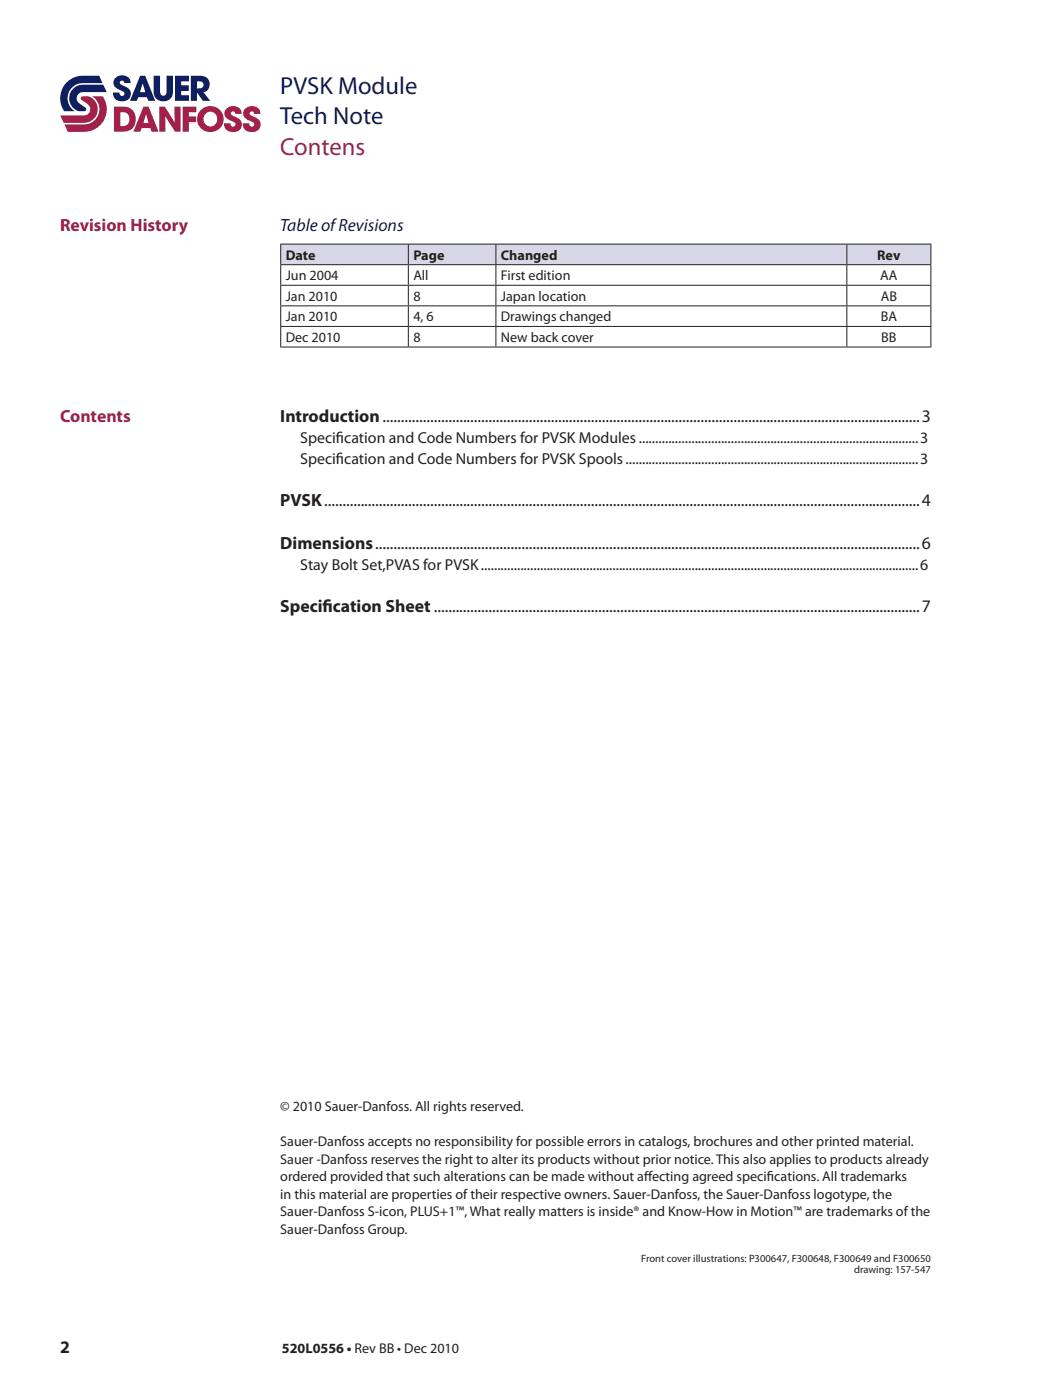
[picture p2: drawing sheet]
<svg xmlns="http://www.w3.org/2000/svg" width="210mm" height="280mm" viewBox="0 0 210 280" stroke-linecap="round" stroke-linejoin="round" font-family="sans-serif">
<defs><g id="words">
<g font-size="4.9" fill="#0e1e63">
<text x="56" y="18.7">PVSK Module</text>
<text x="56" y="24.7">Tech Note</text>
</g>
<text font-size="4.9" fill="#a42049" x="56" y="31">Contens</text>
<g font-size="3.5" fill="#a42049">
<text x="12" y="46.2">Revision History</text>
<text x="12" y="84.3">Contents</text>
</g>
<text font-size="3.5" fill="#0e1e63" x="56" y="46.2">Table of Revisions</text>
<g font-size="3.5" fill="#231f20">
<text x="56" y="84.3">Introduction...................................................................................................................................................3</text>
<text x="56" y="101.3">PVSK...................................................................................................................................................................4</text>
<text x="56" y="109.7">Dimensions.....................................................................................................................................................6</text>
<text x="56" y="122.4">Specif</text>
<text x="64.4" y="122.4">ication Sheet .....................................................................................................................................7</text>
<text x="12" y="270.6">2</text>
</g>
<g font-size="3.2" fill="#231f20">
<text x="60" y="88.6">Specif</text>
<text x="67.1" y="88.6">ication and Code Numbers for PVSK Modules.....................................................................................3</text>
<text x="60" y="92.8">Specif</text>
<text x="67.1" y="92.8">ication and Code Numbers for PVSK Spools.........................................................................................3</text>
<text x="60" y="114">Stay Bolt Set,PVAS for PVSK.....................................................................................................................................6</text>
</g>
<g font-size="2.8" fill="#231f20">
<text x="57.1" y="51.9">Date</text>
<text x="82.6" y="51.9">Page</text>
<text x="100.1" y="51.9">Changed</text>
<text x="175.3" y="51.9">Rev</text>
<text x="57.1" y="56.1">Jun 2004</text>
<text x="82.6" y="56.1">All</text>
<text x="100.1" y="56.1">First edition</text>
<text x="175.9" y="56.1">AA</text>
<text x="57.1" y="60.2">Jan 2010</text>
<text x="57.1" y="64.3">Jan 2010</text>
<text x="82.6" y="60.2">8</text>
<text x="82.6" y="64.3">4, 6</text>
<text x="100.1" y="60.2">Japan location</text>
<text x="100.1" y="64.3">Drawings changed</text>
<text x="176" y="60.2">AB</text>
<text x="176" y="64.3">BA</text>
<text x="57.1" y="68.4">Dec 2010</text>
<text x="82.6" y="68.4">8</text>
<text x="100.1" y="68.4">New back cover</text>
<text x="176.1" y="68.4">BB</text>
<text x="56" y="222.1">© 2010 Sauer-Danfoss. All rights reserved.</text>
<text x="56" y="229.2">Sauer-Danfoss accepts no responsibility for possible errors in catalogs, brochures and other printed material.</text>
<text x="56" y="232.7">Sauer -Danfoss reserves the right to alter its products without prior notice. This also applies to products already</text>
<text x="56" y="236.2">ordered provided that such alterations can be made without af</text>
<text x="56" y="239.8">in this material are properties of their respective owners. Sauer-Danfoss, the Sauer-Danfoss logotype, the</text>
<text x="128.7" y="236.2">fecting agreed specif</text>
<text x="153.2" y="236.2">ications. All trademarks</text>
<text x="56" y="243.3">Sauer-Danfoss S-icon, PLUS+1™, What really matters is inside® and Know-How in Motion™ are trademarks of the</text>
<text x="56" y="246.8">Sauer-Danfoss Group.</text>
<text x="56.3" y="270.6">520L0556 • Rev BB • Dec 2010</text>
</g>
<g font-size="2.1" fill="#231f20">
<text x="128.1" y="252.5">Front cover illustrations: P300647, F300648, F300649 and F300650</text>
<text x="170.7" y="254.6">drawing: 157-547</text>
</g>
</g></defs>
<g fill="#0e1e63">
<path d="M14.8 17.6a2.81 2.81 0 0 1 1.9-.7h3.9l.7 1.5h-4.7a1.29 1.29 0 0 0-1.3 1.1 1.29 1.29 0 0 0 .9 1.4l.4 .3a.78 .78 0 0 1 .6 .7l-.1 .3h-.3a2.56 2.56 0 0 1-3-2.6l.3-1.1z"/>
<path d="M13.5 16.3a4.5 4.5 0 0 1 2.9-1.2h3.4l.7 1.5h-3.9a3 3 0 0 0-3 2.2 3 3 0 0 0 1.4 3.4h-2.2a4.5 4.5 0 0 1 .7-5.9z"/>
<path d="M22.9 15.7a1.77 1.77 0 0 1 1.9-.6 1.77 1.77 0 0 1 1.3 1.5h-1.3l-.1-.4-.3-.1a.4 .4 0 0 0-.4 .3 .4 .4 0 0 0 .1 .5l.3 .1a2.48 2.48 0 0 1 1.7 1.4 1.53 1.53 0 0 1-1.7 1.9 1.6 1.6 0 0 1-1.8-1.8h1.3v.4a.48 .48 0 0 0 .7 .2 .48 .48 0 0 0 .1-.8l-1.1-.4a1.38 1.38 0 0 1-.7-2.2z"/>
<path d="M30.7 15.2h1.3v3a.7 .7 0 0 0 .6 .9 .7 .7 0 0 0 .7-.9v-3h1.3v3a1.94 1.94 0 0 1-2 2.1 1.94 1.94 0 0 1-1.9-2.1z"/>
<path d="M35 15.2h2.8v1.1h-1.6v.8h1.5v1.1h-1.5v.8h1.6v1.2h-2.8z"/>
<path d="M28 15.2l-2 5h1.4l.2-.8h1.8l.2 .8h1.4l-2-5zM28.5 16.7l.5 1.7h-1z"/>
<path d="M38.1 15.2v5h1.3v-1.7l1.1 1.7h1.5l-1.4-1.7a1.72 1.72 0 0 0 1.2-2.2 1.72 1.72 0 0 0-2.1-1.1zM39.4 16.3a.97 .97 0 0 1 1.3 .7l-.1 .2a.98 .98 0 0 1-1.2 .5z"/>
</g>
<g fill="#a42049">
<path d="M31.8 21.3h1.1l2 3.2-.1-3.2h1.3v5h-1.1l-2-3 .1 3h-1.3z"/>
<path d="M36.5 21.3h2.7v1.1h-1.5v.9h1.5v1.1h-1.5v1.9h-1.2z"/>
<path d="M45.1 21.9a1.77 1.77 0 0 1 1.9-.7 1.77 1.77 0 0 1 1.3 1.6h-1.3l-.1-.4-.3-.1a.4 .4 0 0 0-.5 .2 .4 .4 0 0 0 .2 .5l.3 .2a2.48 2.48 0 0 1 1.7 1.3 1.53 1.53 0 0 1-1.7 1.9 1.6 1.6 0 0 1-1.8-1.7h1.2l.1 .3a.48 .48 0 0 0 .7 .3 .48 .48 0 0 0 .1-.8l-1.1-.5a1.38 1.38 0 0 1-.7-2.1z"/>
<path d="M48.9 21.9a1.77 1.77 0 0 1 1.9-.7 1.77 1.77 0 0 1 1.2 1.6h-1.2l-.2-.4-.3-.1a.4 .4 0 0 0-.4 .2 .4 .4 0 0 0 .1 .5l.4 .2a2.45 2.45 0 0 1 1.7 1.3 1.52 1.52 0 0 1-1.8 1.9 1.6 1.6 0 0 1-1.8-1.7h1.3l.1 .3a.48 .48 0 0 0 .7 .3 .48 .48 0 0 0 0-.8l-1-.5a1.38 1.38 0 0 1-.7-2.1z"/>
<path d="M12 23.1h4.7a1.29 1.29 0 0 0 1.3-1.1 1.29 1.29 0 0 0-.9-1.4l-.3-.3a.79 .79 0 0 1-.7-.7l.2-.3h.3a2.55 2.55 0 0 1 2.9 2.6 2.72 2.72 0 0 1-2.8 2.7h-4z"/>
<path d="M18.4 19.3h2.1a4.5 4.5 0 0 1-3.6 7.1h-3.4l-.6-1.5h3.9a3 3 0 0 0 2.9-2.2 3 3 0 0 0-1.3-3.4z"/>
<path d="M22.8 21.3v5a4.6 4.6 0 0 0 3.6-.5 2.57 2.57 0 0 0 .6-2.9 2.57 2.57 0 0 0-2.6-1.6zM24.1 22.4a1.43 1.43 0 0 1 1.7 1.4 1.43 1.43 0 0 1-1.7 1.4z"/>
<path d="M28.7 21.3l-2.1 5h1.4l.3-.7h1.7l.3 .7h1.4l-2-5zM29.2 22.9l.5 1.7h-1.1z"/>
<path d="M39.4 23.9a2.65 2.65 0 0 0 5.3 0 2.65 2.65 0 0 0-5.3 0zM41.2 22.7a1.44 1.44 0 0 1 2 .2 1.44 1.44 0 0 1-.3 2.1 1.44 1.44 0 0 1-2.1-.5 1.6 1.6 0 0 1 .4-1.8z"/>
</g>
<path d="M56.1 48.8h25.5v4.1h-25.5zM81.6 48.8h17.5v4.1h-17.5zM99.1 48.8h70.1v4.1h-70.1zM169.2 48.8h16.8v4.1h-16.8z" fill="#d7d7e7"/>
<g fill="none" stroke="#231f20" stroke-width=".2">
<path d="M56 48.8h130.1M56 52.9h130.1M56 57.1h130.1M56.1 48.9v4M56.1 53v4M56.1 57.1v4M81.6 48.9v4M81.6 53v4M81.6 57.1v4M99.1 48.9v4M99.1 53v4M99.1 57.1v4"/>
<path d="M169.2 48.9v4M169.2 53v4M169.2 57.1v4M186 48.9v4M186 53v4M186 57.1v4M56 61.2h130.1M56 65.3h130.1M56 69.4h130.1M56.1 61.3v3.9M56.1 65.4v3.9M81.6 61.3v3.9"/>
<path d="M81.6 65.4v3.9M99.1 61.3v3.9M99.1 65.4v3.9M169.2 61.3v3.9M169.2 65.4v3.9M186 61.3v3.9M186 65.4v3.9"/>
</g>
<use href="#words"/>
</svg>
